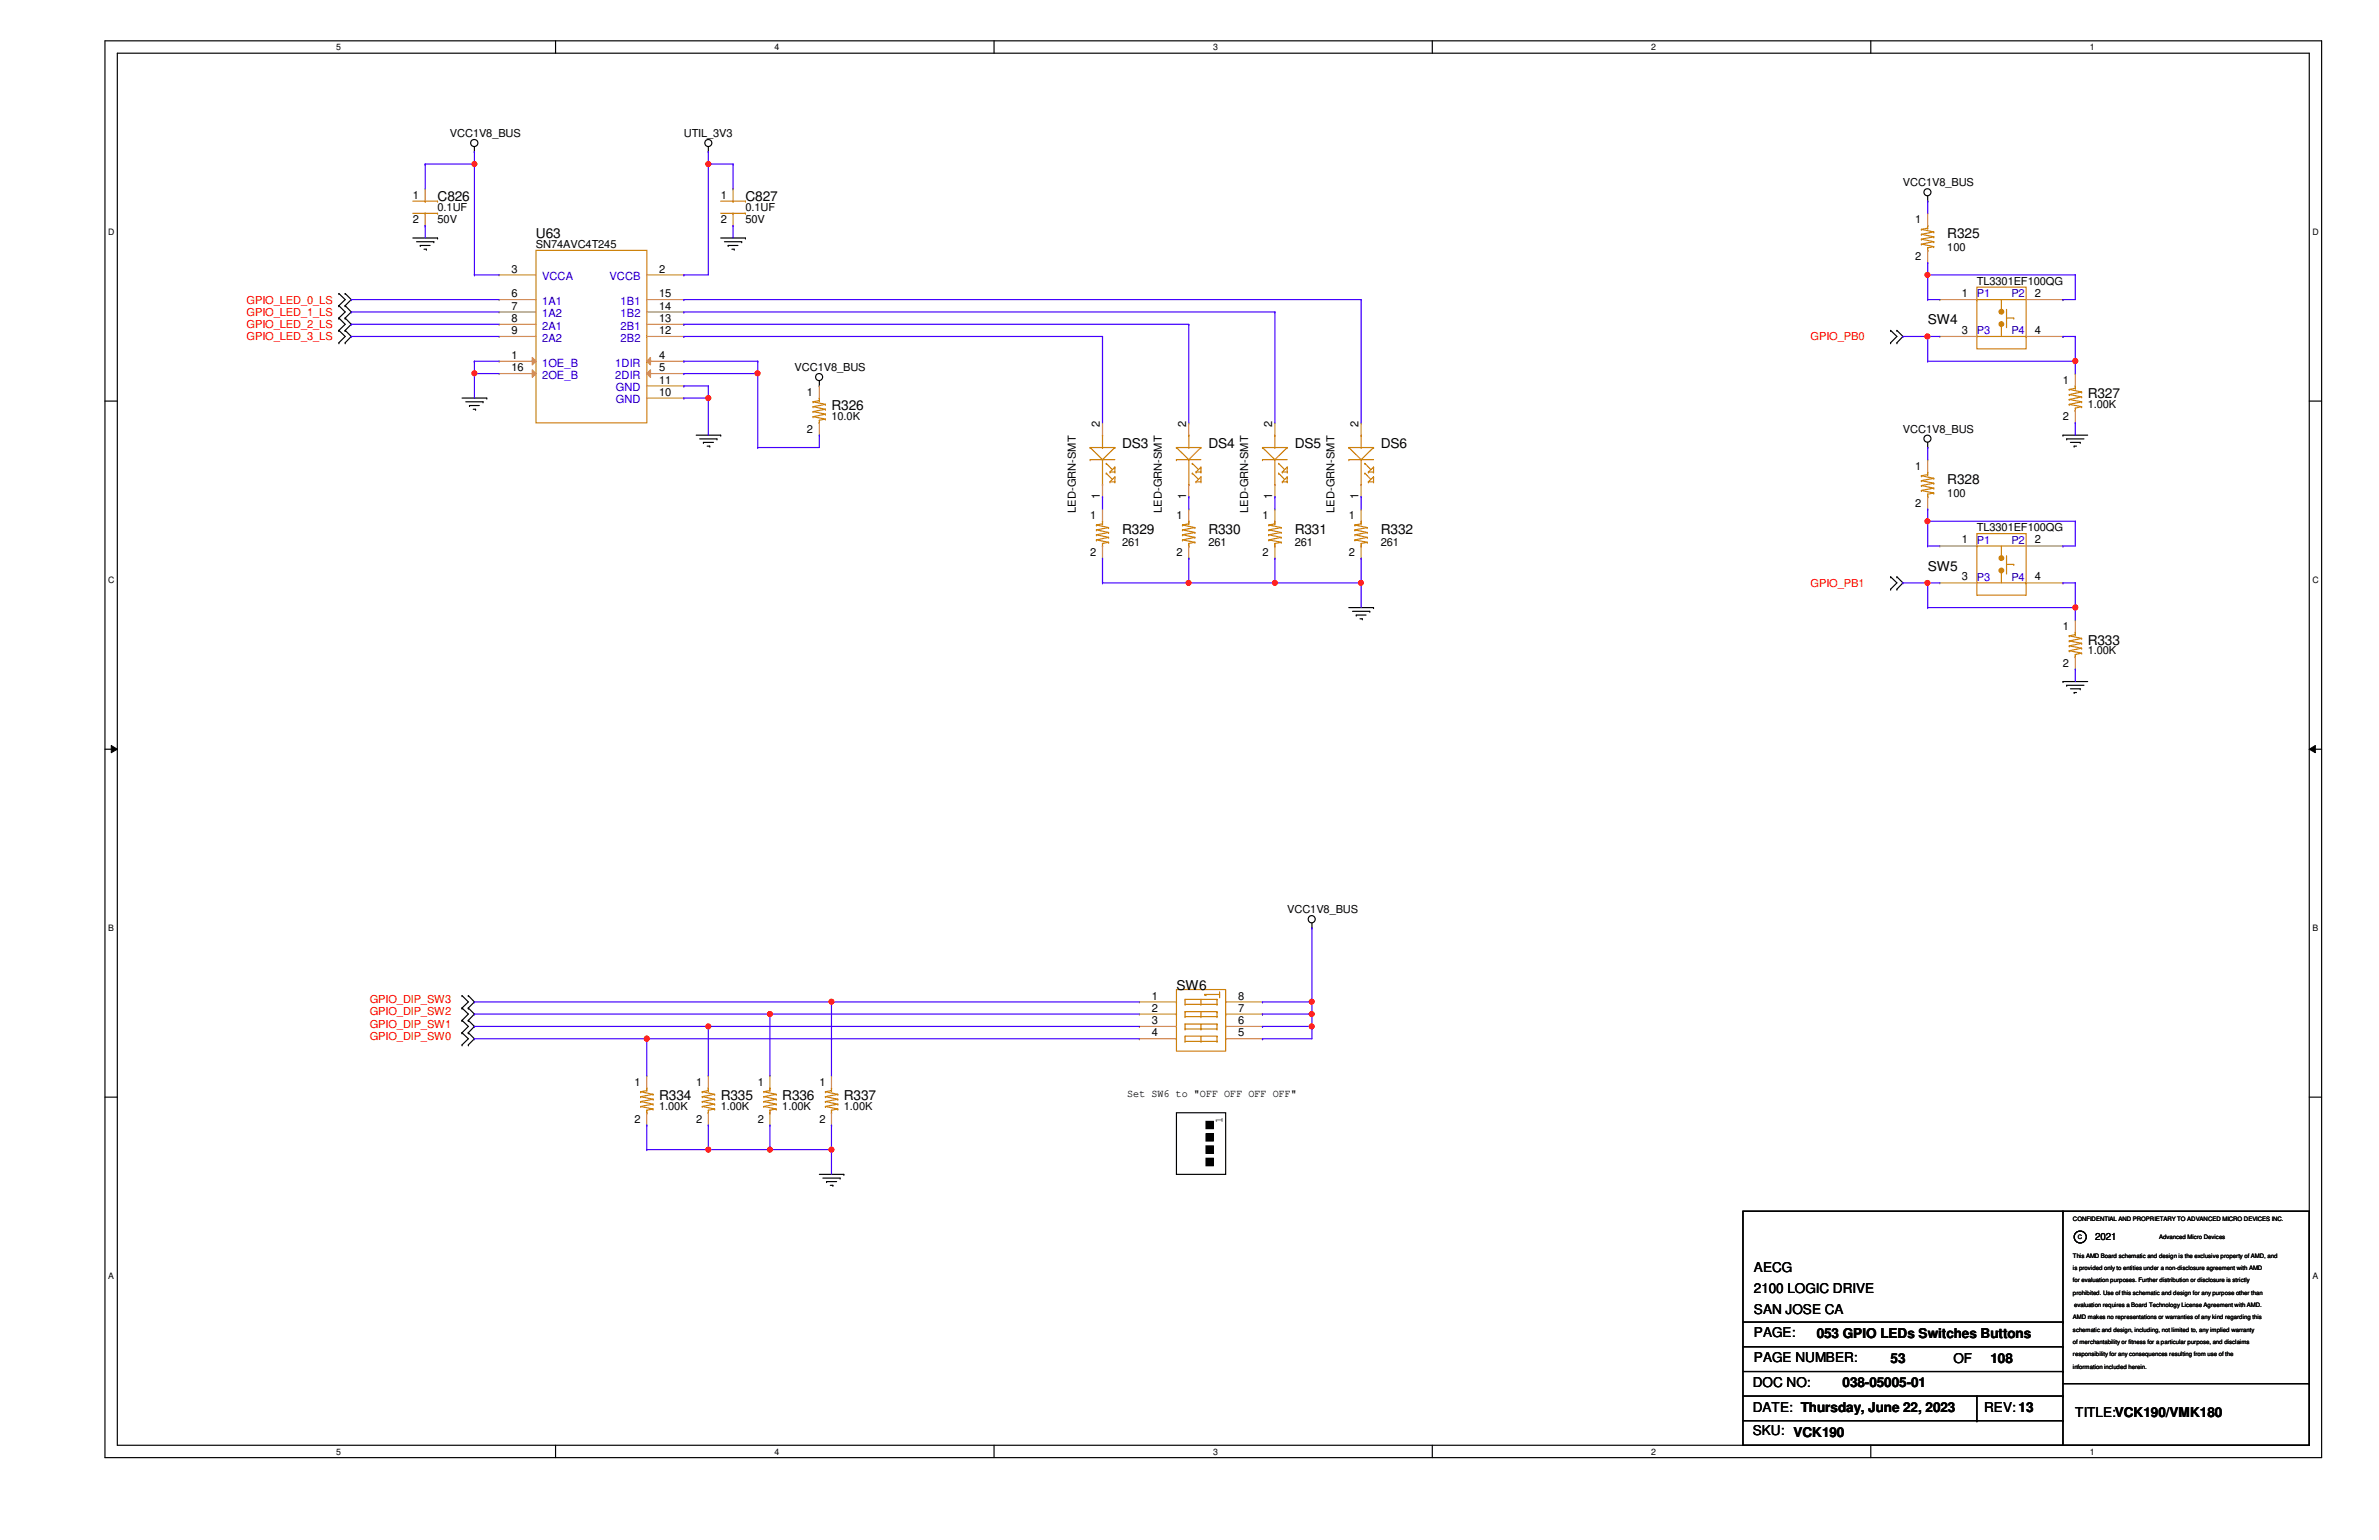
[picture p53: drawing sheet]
<svg xmlns="http://www.w3.org/2000/svg" width="432mm" height="279mm" viewBox="0 0 432 279" stroke-linecap="round" stroke-linejoin="round" font-family="sans-serif">
<defs><g id="words">
<g font-size="2.5">
<text x="79.4" y="36.5">C826</text>
<text x="135.3" y="36.5">C827</text>
<text x="97.3" y="43.2">U63</text>
<text x="353.4" y="43.2">R325</text>
<text x="349.9" y="58.8">SW4</text>
<text x="150.9" y="74.5">R326</text>
<text x="378.9" y="72.3">R327</text>
<text x="203.7" y="81.2">DS3</text>
<text x="219.3" y="81.2">DS4</text>
<text x="235" y="81.2">DS5</text>
<text x="250.6" y="81.2">DS6</text>
<text x="353.4" y="87.9">R328</text>
<text x="203.7" y="96.8">R329</text>
<text x="219.3" y="96.8">R330</text>
<text x="235" y="96.8">R331</text>
<text x="250.6" y="96.8">R332</text>
<text x="349.9" y="103.5">SW5</text>
<text x="378.9" y="117">R333</text>
<text x="213.5" y="179.5">SW6</text>
<text x="119.6" y="199.6">R334</text>
<text x="130.8" y="199.6">R335</text>
<text x="142" y="199.6">R336</text>
<text x="153.2" y="199.6">R337</text>
<text x="318.3" y="230.7">AECG</text>
<text x="318.3" y="234.5">2100 LOGIC DRIVE</text>
<text x="318.3" y="238.3">SAN JOSE CA</text>
<text x="318.3" y="242.6">PAGE:</text>
<text x="329.7" y="242.8">053 GPIO LEDs Switches Buttons</text>
<text x="318.1" y="251.7">DOC NO:</text>
<text x="318.3" y="247.1">PAGE NUMBER:</text>
<text x="334.4" y="251.7">038-05005-01</text>
<text x="343.2" y="247.3">53</text>
<text x="354.5" y="247.3">OF</text>
<text x="361.3" y="247.3">108</text>
<text x="318.1" y="256.2">DATE: Thursday, June 22, 2023</text>
<text x="360.1" y="256.2">REV: 13</text>
<text x="376.7" y="257.1">TITLE:VCK190/VMK180</text>
<text x="318.1" y="260.4">SKU: VCK190</text>
</g>
<g font-size="2">
<text x="81.7" y="24.9">VCC1V8_BUS</text>
<text x="124.1" y="24.9">UTIL_3V3</text>
<text x="345.4" y="33.8">VCC1V8_BUS</text>
<text x="74.9" y="36.1">1</text>
<text x="74.9" y="40.5">2</text>
<text x="79.4" y="38.3">0.1UF</text>
<text x="79.4" y="40.5">50V</text>
<text x="130.8" y="36.1">1</text>
<text x="130.8" y="40.5">2</text>
<text x="135.3" y="38.3">0.1UF</text>
<text x="135.3" y="40.5">50V</text>
<text x="347.6" y="40.5">1</text>
<text x="97.3" y="45">SN74AVC4T245</text>
<text x="347.6" y="47.2">2</text>
<text x="353.4" y="45.5">100</text>
<text x="92.8" y="53.9">6</text>
<text x="92.8" y="49.5">3</text>
<text x="119.6" y="53.9">15</text>
<text x="119.6" y="49.5">2</text>
<text x="356.1" y="53.8">1</text>
<text x="358.8" y="51.7">TL3301EF100QG</text>
<text x="369.3" y="53.8">2</text>
<text x="92.8" y="56.2">7</text>
<text x="92.8" y="58.4">8</text>
<text x="119.6" y="56.2">14</text>
<text x="119.6" y="58.4">13</text>
<text x="92.8" y="60.7">9</text>
<text x="92.8" y="65.1">1</text>
<text x="119.6" y="60.7">12</text>
<text x="119.6" y="65.1">4</text>
<text x="356.1" y="60.5">3</text>
<text x="369.3" y="60.5">4</text>
<text x="92.8" y="67.4">16</text>
<text x="119.6" y="67.4">5</text>
<text x="119.6" y="69.6">11</text>
<text x="119.6" y="71.8">10</text>
<text x="144.2" y="67.4">VCC1V8_BUS</text>
<text x="146.5" y="71.8">1</text>
<text x="374.4" y="69.6">1</text>
<text x="150.9" y="76.3">10.0K</text>
<text x="199.6" y="77.4" transform="rotate(-90 199.6 77.4)">2</text>
<text x="215.3" y="77.4" transform="rotate(-90 215.3 77.4)">2</text>
<text x="230.9" y="77.4" transform="rotate(-90 230.9 77.4)">2</text>
<text x="246.5" y="77.4" transform="rotate(-90 246.5 77.4)">2</text>
<text x="374.4" y="76.3">2</text>
<text x="378.9" y="74">1.00K</text>
<text x="146.5" y="78.5">2</text>
<text x="345.4" y="78.5">VCC1V8_BUS</text>
<text x="347.6" y="85.2">1</text>
<text x="195.3" y="93" transform="rotate(-90 195.3 93)">LED-GRN-SMT</text>
<text x="197.9" y="94.2">1</text>
<text x="199.6" y="90.6" transform="rotate(-90 199.6 90.6)">1</text>
<text x="210.9" y="93" transform="rotate(-90 210.9 93)">LED-GRN-SMT</text>
<text x="213.5" y="94.2">1</text>
<text x="215.3" y="90.6" transform="rotate(-90 215.3 90.6)">1</text>
<text x="226.6" y="93" transform="rotate(-90 226.6 93)">LED-GRN-SMT</text>
<text x="229.2" y="94.2">1</text>
<text x="230.9" y="90.6" transform="rotate(-90 230.9 90.6)">1</text>
<text x="242.2" y="93" transform="rotate(-90 242.2 93)">LED-GRN-SMT</text>
<text x="244.8" y="94.2">1</text>
<text x="246.5" y="90.6" transform="rotate(-90 246.5 90.6)">1</text>
<text x="347.6" y="91.9">2</text>
<text x="353.4" y="90.2">100</text>
<text x="197.9" y="100.9">2</text>
<text x="203.7" y="99.1">261</text>
<text x="213.5" y="100.9">2</text>
<text x="219.3" y="99.1">261</text>
<text x="229.2" y="100.9">2</text>
<text x="235" y="99.1">261</text>
<text x="244.8" y="100.9">2</text>
<text x="250.6" y="99.1">261</text>
<text x="356.1" y="98.6">1</text>
<text x="358.8" y="96.4">TL3301EF100QG</text>
<text x="369.3" y="98.6">2</text>
<text x="356.1" y="105.2">3</text>
<text x="369.3" y="105.2">4</text>
<text x="374.4" y="114.3">1</text>
<text x="378.9" y="118.7">1.00K</text>
<text x="374.4" y="121">2</text>
<text x="233.6" y="165.7">VCC1V8_BUS</text>
<text x="209" y="181.4">1</text>
<text x="209" y="183.6">2</text>
<text x="209" y="185.8">3</text>
<text x="224.7" y="185.8">6</text>
<text x="224.7" y="183.6">7</text>
<text x="224.7" y="181.4">8</text>
<text x="209" y="188">4</text>
<text x="224.7" y="188">5</text>
<text x="115.2" y="197">1</text>
<text x="126.4" y="197">1</text>
<text x="137.5" y="197">1</text>
<text x="148.7" y="197">1</text>
<text x="115.2" y="203.7">2</text>
<text x="119.6" y="201.5">1.00K</text>
<text x="126.4" y="203.7">2</text>
<text x="130.8" y="201.5">1.00K</text>
<text x="137.5" y="203.7">2</text>
<text x="142" y="201.5">1.00K</text>
<text x="148.7" y="203.7">2</text>
<text x="153.2" y="201.5">1.00K</text>
<text x="204.6" y="199">Set SW6 to &quot;OFF OFF OFF OFF&quot;</text>
<text x="221.9" y="203.7" transform="rotate(-90 221.9 203.7)">1</text>
</g>
<g font-size="2" fill="#00c">
<text x="98.4" y="50.8">VCCA</text>
<text x="110.6" y="50.8">VCCB</text>
<text x="358.8" y="53.9">P1</text>
<text x="365.1" y="53.9">P2</text>
<text x="98.4" y="55.3">1A1</text>
<text x="98.4" y="57.6">1A2</text>
<text x="98.4" y="59.8">2A1</text>
<text x="112.6" y="55.3">1B1</text>
<text x="112.6" y="57.6">1B2</text>
<text x="112.6" y="59.8">2B1</text>
<text x="98.4" y="62">2A2</text>
<text x="112.6" y="62">2B2</text>
<text x="358.8" y="60.7">P3</text>
<text x="365.1" y="60.7">P4</text>
<text x="98.4" y="66.5">1OE_B</text>
<text x="98.4" y="68.7">2OE_B</text>
<text x="111.7" y="66.5">1DIR</text>
<text x="111.7" y="68.7">2DIR</text>
<text x="111.8" y="71">GND</text>
<text x="111.8" y="73.2">GND</text>
<text x="358.8" y="98.6">P1</text>
<text x="365.1" y="98.6">P2</text>
<text x="358.8" y="105.4">P3</text>
<text x="365.1" y="105.4">P4</text>
</g>
<g font-size="2" fill="#f00">
<text x="44.7" y="55.1">GPIO_LED_0_LS</text>
<text x="44.7" y="57.3">GPIO_LED_1_LS</text>
<text x="44.7" y="59.5">GPIO_LED_2_LS</text>
<text x="44.7" y="61.8">GPIO_LED_3_LS</text>
<text x="328.6" y="61.8">GPIO_PB0</text>
<text x="328.6" y="106.5">GPIO_PB1</text>
<text x="67.1" y="182">GPIO_DIP_SW3</text>
<text x="67.1" y="184.2">GPIO_DIP_SW2</text>
<text x="67.1" y="186.5">GPIO_DIP_SW1</text>
<text x="67.1" y="188.7">GPIO_DIP_SW0</text>
</g>
<text font-size="1.8" x="380.3" y="225">2021</text>
<g font-size="1.6">
<text x="61" y="9.1">5</text>
<text x="140.6" y="9.1">4</text>
<text x="220.2" y="9.1">3</text>
<text x="299.7" y="9.1">2</text>
<text x="379.3" y="9.1">1</text>
<text x="19.6" y="42.6">D</text>
<text x="419.7" y="42.6">D</text>
<text x="19.6" y="105.7">C</text>
<text x="419.7" y="105.7">C</text>
<text x="19.6" y="168.9">B</text>
<text x="419.7" y="168.9">B</text>
<text x="19.6" y="232">A</text>
<text x="419.7" y="232">A</text>
<text x="61" y="263.9">5</text>
<text x="140.6" y="263.9">4</text>
<text x="220.2" y="263.9">3</text>
<text x="299.7" y="263.9">2</text>
<text x="379.3" y="263.9">1</text>
</g>
<g font-size="1.1">
<text x="376.3" y="221.5">CONFIDENTIAL AND PROPRIETARY TO ADVANCED MICRO DEVICES INC.</text>
<text x="377.1" y="224.8">C</text>
<text x="391.9" y="224.8">Advanced Micro Devices</text>
<text x="376.3" y="232.7">for evaluation purposes. Further distribution or disclosure is strictly</text>
<text x="376.3" y="230.4">is provided only to entities under a non-disclosure agreement with AMD</text>
<text x="376.3" y="228.2">This AMD Board schematic and design is the exclusive property of AMD, and</text>
<text x="376.3" y="234.9">prohibited. Use of this schematic and design for any purpose other than</text>
<text x="376.3" y="239.4">AMD makes no representations or warranties of any kind regarding this</text>
<text x="376.5" y="237.2">evaluation requires a Board Technology License Agreement with AMD.</text>
<text x="376.3" y="241.6">schematic and design, including, not limited to, any implied warranty</text>
<text x="376.3" y="243.8">of merchantability or fitness for a particular purpose, and disclaims</text>
<text x="376.3" y="246.1">responsibility for any consequences resulting from use of the</text>
<text x="376.3" y="248.3">information included herein.</text>
</g>
</g></defs>
<path d="M19.1 7.4h402.3v257.1h-402.3zM21.3 9.7h397.8v252.5h-397.8z" fill="none" stroke="#000" stroke-width=".21"/>
<g fill="#fff">
<path d="M61 7.7h.9v1.7h-.9z"/>
<path d="M61 262.5h.9v1.7h-.9z"/>
</g>
<path d="M100.8 7.4v2.3M100.8 262.2v2.3" fill="none" stroke="#000" stroke-width=".21"/>
<g fill="#fff">
<path d="M140.6 7.7h.9v1.7h-.9z"/>
<path d="M140.6 262.5h.9v1.7h-.9z"/>
</g>
<path d="M180.4 7.4v2.3M180.4 262.2v2.3" fill="none" stroke="#000" stroke-width=".21"/>
<g fill="#fff">
<path d="M220.2 7.7h.9v1.7h-.9z"/>
<path d="M220.2 262.5h.9v1.7h-.9z"/>
</g>
<path d="M260 7.4v2.3M260 262.2v2.3" fill="none" stroke="#000" stroke-width=".21"/>
<g fill="#fff">
<path d="M299.7 7.7h.9v1.7h-.9z"/>
<path d="M299.7 262.5h.9v1.7h-.9z"/>
</g>
<path d="M339.6 7.4v2.3M339.6 262.2v2.3" fill="none" stroke="#000" stroke-width=".21"/>
<g fill="#fff">
<path d="M379.3 7.7h.9v1.7h-.9z"/>
<path d="M379.3 262.5h.9v1.7h-.9z"/>
<path d="M19.6 41.2h1.2v1.8h-1.2z"/>
<path d="M419.7 41.2h1.2v1.8h-1.2z"/>
<path d="M19.6 104.3h1.2v1.8h-1.2z"/>
<path d="M419.7 104.3h1.2v1.8h-1.2z"/>
</g>
<path d="M19.1 72.8h2.2M419.1 72.8h2.3" fill="none" stroke="#000" stroke-width=".21"/>
<g fill="#fff">
<path d="M19.6 167.5h1.1v1.7h-1.1z"/>
<path d="M419.7 167.5h1.1v1.7h-1.1z"/>
</g>
<path d="M19.1 135.9h2.2M419.1 135.9h2.3" fill="none" stroke="#000" stroke-width=".21"/>
<path d="M20.2 135.3l1.1 .6-1.1 .7zM419.1 135.9l1.1-.6v1.3z" fill="#000"/>
<path d="M20.2 135.3l1.1 .6-1.1 .7zM419.1 135.9l1.1-.6v1.3z" fill="none" stroke="#000" stroke-width=".18"/>
<g fill="#fff">
<path d="M19.6 230.6h1.1v1.8h-1.1z"/>
<path d="M419.7 230.6h1.1v1.8h-1.1z"/>
</g>
<g fill="none" stroke="#000" stroke-width=".21">
<path d="M86.1 27.5h.1M86.1 26.6v.9M128.6 27.5h.1M128.6 26.6v.9M349.9 36.5h.1M349.9 35.6v.9M61.5 55.5h.1M61.5 53.3h.1M61.5 57.7h.1M61.5 59.9h.1M61.5 53.3l1.2 1.1-1.2 1.1M61.5 55.5l1.2 1.1-1.2 1.1"/>
<path d="M61.5 57.7l1.2 1.1-1.2 1.1M61.5 59.9l1.2 1.1-1.2 1.2M62.7 53.3h.1M62.7 55.5h.1M62.7 57.7h.1M62.7 59.9h.1M62.7 53.3l1.1 1.1-1.1 1.1M62.7 55.5l1.1 1.1-1.1 1.1M62.7 57.7l1.1 1.1-1.1 1.1M62.7 59.9l1.1 1.1-1.1 1.2M74.9 43.2h4.5M75.6 43.9h3.1"/>
<path d="M76.3 44.5h.1M76.3 44.5h1.8M77 45.2h.4M77.4 45.2h.1M78.7 43.9h.1M79.4 43.2h.1M130.8 43.2h4.5M131.5 43.9h3.1M132.2 44.5h.1M132.2 44.5h1.7M132.8 45.2h.5M133.3 45.2h.1"/>
<path d="M134.6 43.9h.1M135.3 43.2h.1M343.2 59.9h.1M343.2 59.9l1.1 1.1-1.1 1.2M344.3 59.9h.1M344.3 59.9l1.1 1.1-1.1 1.2M61.5 62.2h.1M62.7 62.2h.1M83.9 72.2h4.4M84.5 72.9h3.2M85.2 73.6h.1M85.2 73.6h1.8"/>
<path d="M85.9 74.3h.4M86.3 74.3h.1M87.7 72.9h.1M88.3 72.2h.1M126.4 79h4.4M127 79.6h3.1M130.1 79.6h.1M130.8 79h.1M148.7 70h.1M148.7 69.1v.9M343.2 62.2h.1M344.3 62.2h.1"/>
<path d="M374.4 79h.1M374.4 79h4.5M375.1 79.6h.1M375.1 79.6h3.1M127.7 80.3h.1M127.7 80.3h1.8M128.4 80.9h.4M128.8 80.9h.1M349.9 81.2h.1M349.9 80.3v.9M375.8 80.3h1.8M376.5 80.9h.1"/>
<path d="M376.5 80.9h.4M377.6 80.3h.1M244.8 110.2h4.5M245.5 110.9h3.1M246.2 111.6h.1M246.2 111.6h1.7M246.8 112.3h.5M247.3 112.3h.1M248.6 110.9h.1M249.3 110.2h.1M343.2 106.9h.1M343.2 104.6h.1"/>
<path d="M343.2 104.6l1.1 1.1-1.1 1.2M344.3 104.6h.1M344.3 106.9h.1M344.3 104.6l1.1 1.1-1.1 1.2M374.4 123.7h.1M374.4 123.7h4.5M375.1 124.3h.1M375.1 124.3h3.1M375.8 125h1.8M376.5 125.6h.1M376.5 125.6h.4M377.6 125h.1"/>
<path d="M238.1 168.4h.1M238.1 167.5v.9M19.1 199.1h2.2M83.9 185.1h.1M83.9 187.4h.1M83.9 189.6h.1M83.9 180.6h.1M83.9 182.9h.1M83.9 185.1l1.1 1.1-1.1 1.2M83.9 187.4l1.1 1.1-1.1 1.1M83.9 180.6l1.1 1.2-1.1 1.1M83.9 182.9l1.1 1.1-1.1 1.1"/>
<path d="M85 187.4h.1M85 185.1h.1M85 189.6h.1M85 182.9h.1M85 180.6h.1M85 185.1l1.1 1.1-1.1 1.2M85 187.4l1.1 1.1-1.1 1.1M85 180.6l1.1 1.2-1.1 1.1M85 182.9l1.1 1.1-1.1 1.1M419.1 199.1h2.3M148.7 213.1h4.5M149.4 213.7h3.1"/>
<path d="M150 214.4h.1M150 214.4h1.8M150.7 215.1h.5M151.2 215.1h.1M152.5 213.7h.1M153.2 213.1h.1M213.5 201.9h9v11.2h-9zM218.9 207.9h1.3v1.4h-1.3zM218.9 203.5h1.3v1.3h-1.3zM218.9 205.7h1.3v1.3h-1.3zM218.9 210.1h1.3v1.4h-1.3zM316.4 219.8h102.7v42.4h-102.7z"/>
<path d="M374.4 219.8h.1M374.4 219.8v42.4M316.4 239.9h58M374.4 239.9h.1M316.4 244.3h58M316.4 248.8h58M316.4 253.3h58M316.4 257.8h58M358.8 257.8h.1M358.8 253.3v4.5M374.4 244.3h.1M374.4 248.8h.1"/>
<path d="M374.4 253.3h.1M374.4 257.8h.1M374.4 251h44.7M419.1 251h.1"/>
<circle cx="86.1" cy="26" r=".66"/>
<circle cx="128.6" cy="25.9" r=".64"/>
<circle cx="349.8" cy="34.9" r=".64"/>
<circle cx="148.7" cy="68.4" r=".64"/>
<circle cx="349.8" cy="79.6" r=".64"/>
<circle cx="238.1" cy="166.8" r=".65"/>
<circle cx="377.6" cy="224.4" r="1.09"/>
</g>
<g fill="#000">
<path d="M218.9 207.9h1.3v1.4h-1.3z" fill-rule="evenodd"/>
<path d="M218.9 203.5h1.3v1.3h-1.3z" fill-rule="evenodd"/>
<path d="M218.9 205.7h1.3v1.3h-1.3z" fill-rule="evenodd"/>
<path d="M218.9 210.1h1.3v1.4h-1.3z" fill-rule="evenodd"/>
</g>
<g fill="none" stroke="#cc8006" stroke-width=".21">
<path d="M97.3 45.4h20.1v31.3h-20.1zM231.4 79h.1M231.4 79v2.2M229.2 83.4h.1M229.2 81.2h.1M229.2 83.4h4.4M229.2 81.2h4.4M229.2 81.2l2.2 2.2M231.4 87.9h.1M231.4 81.2h.1M231.4 83.4h.1M231.4 83.4v4.5"/>
<path d="M232.1 85.9h.1M232.1 84.1h.1M232.1 85.9l1.1 1.1M232.1 84.1l1.1 1.1M232.7 87.4h.1M232.7 85.6h.1M232.7 87.4h.9M232.7 85.6h.9M233.6 86.5h.1M233.6 87.4h.1M233.6 85.6h.1M233.6 84.8h.1"/>
<path d="M233.6 81.2h.1M233.6 84.8v.8M233.6 86.5v.9M233.6 86.5l-.9 .9M233.6 84.8l-.9 .8M233.6 81.2l-2.2 2.2M149.8 199.9h.1M149.8 199h.1M149.8 198.1h.1M149.8 198.1l2.3 .4M149.8 199.9l2.3 .4M149.8 199l2.3 .4"/>
<path d="M150.9 197.4h.1M150.9 197.9h.1M150.9 197.4v.5M150.9 197.9l-1.1 .2M152.1 198.5h.1M152.1 199.4h.1M152.1 199.4l-2.3 .5M152.1 198.5l-2.3 .5M149.8 200.7h.1M149.8 200.7l2.3 .5M150.9 201.9h.1M150.9 201.4h.1"/>
<path d="M150.9 201.4v.5M152.1 201.2h.1M152.1 200.3h.1M152.1 201.2l-1.2 .2M152.1 200.3l-2.3 .4"/>
</g>
<g fill="none" stroke="#a84" stroke-width=".21">
<path d="M90.6 54.4h.1M90.6 56.6h.1M90.6 58.8h.1M90.6 54.4h6.7M90.6 56.6h6.7M90.6 58.8h6.7M117.4 54.4h6.7M117.4 56.6h6.7M117.4 58.8h6.7M124.1 54.4h.1M124.1 56.6h.1M124.1 58.8h.1"/>
<path d="M90.6 61h.1M90.6 61h6.7M117.4 61h6.7M124.1 61h.1M231.4 76.7h.1M231.4 76.7v2.3M231.4 90.1h.1M231.4 87.9v2.2M150.9 195.2h.1M150.9 195.2v2.2M150.9 204.1h.1M150.9 201.9v2.2"/>
</g>
<path d="M96.6 64.9l.7 .6-.7 .7z" fill="#a84"/>
<path d="M90.6 65.5h.1M90.6 65.5h6.7M96.6 64.9l.7 .6-.7 .7z" fill="none" stroke="#a84" stroke-width=".21"/>
<path d="M96.6 67.1l.7 .7-.7 .7z" fill="#a84"/>
<path d="M90.6 67.8h.1M90.6 67.8h6.7M96.6 67.1l.7 .7-.7 .7z" fill="none" stroke="#a84" stroke-width=".21"/>
<path d="M117.4 65.5l.7-.6v1.3z" fill="#a84"/>
<path d="M117.4 65.5l.7-.6v1.3zM117.4 65.5h6.7M124.1 65.5h.1" fill="none" stroke="#a84" stroke-width=".21"/>
<path d="M117.4 67.8l.7-.7v1.4z" fill="#a84"/>
<g fill="none" stroke="#a84" stroke-width=".21">
<path d="M90.6 49.9h.1M90.6 49.9h6.7M117.4 49.9h6.7M124.1 49.9h.1M117.4 67.8l.7-.7v1.4zM117.4 67.8h6.7M117.4 70h6.7M117.4 72.2h6.7M124.1 67.8h.1M124.1 70h.1M124.1 72.2h.1M200.1 76.7h.1"/>
<path d="M200.1 76.7v2.3M200.1 90.1h.1M200.1 87.9v2.2"/>
</g>
<g fill="none" stroke="#cc8006" stroke-width=".21">
<path d="M200.1 79h.1M200.1 79v2.2M197.9 83.4h.1M197.9 81.2h.1M197.9 83.4h4.5M197.9 81.2h4.5M197.9 81.2l2.2 2.2M200.1 87.9h.1M200.1 81.2h.1M200.1 83.4h.1M200.1 83.4v4.5M200.8 85.9h.1"/>
<path d="M200.8 84.1h.1M200.8 85.9l1.1 1.1M200.8 84.1l1.1 1.1M201.5 87.4h.1M201.5 85.6h.1M201.5 87.4h.9M201.5 85.6h.9M202.4 86.5h.1M202.4 87.4h.1M202.4 85.6h.1M202.4 84.8h.1M202.4 81.2h.1"/>
<path d="M202.4 84.8v.8M202.4 86.5v.9M202.4 86.5l-.9 .9M202.4 84.8l-.9 .8M202.4 81.2l-2.3 2.2M358.8 99.1h.1M358.8 99.1h8.9M363.3 99.1v2.2M358.8 105.7h8.9M363.3 103.5h.1M363.3 101.3h.1M363.3 103.5v2.2"/>
<path d="M367.7 105.7h.1"/>
</g>
<circle cx="363.3" cy="101.3" r=".43" fill="#cc8006"/>
<circle cx="363.3" cy="101.3" r=".43" fill="none" stroke="#cc8006" stroke-width=".21"/>
<circle cx="363.3" cy="103.5" r=".43" fill="#cc8006"/>
<g fill="none" stroke="#cc8006" stroke-width=".21">
<path d="M358.8 54.4h.1M358.8 54.4h8.9M363.3 58.8h.1M363.3 56.6h.1M363.3 54.4v2.2M363.3 58.8v2.2M358.8 61h8.9M367.7 61h.1M375.6 73.4h.1M375.6 72.5h.1M375.6 71.6h.1M375.6 70.7h.1"/>
<path d="M375.6 70.7l2.2 .4M375.6 73.4l2.2 .4M375.6 72.5l2.2 .4M375.6 71.6l2.2 .4M376.7 70h.1M376.7 74.5h.1M376.7 74h.1M376.7 70.4h.1M376.7 70v.4M376.7 74v.5M376.7 70.4l-1.1 .3M377.8 71.1h.1"/>
<path d="M377.8 73.8h.1M377.8 72.9h.1M377.8 72h.1M377.8 73.8l-1.1 .2M377.8 72.9l-2.2 .5M377.8 72l-2.2 .5M377.8 71.1l-2.2 .5M348.7 89h.1M348.7 88.1h.1M348.7 87.2h.1M348.7 86.3h.1M348.7 86.3l2.3 .5"/>
<path d="M348.7 89l2.3 .4M348.7 88.1l2.3 .5M348.7 87.2l2.3 .5M349.9 85.6h.1M349.9 90.1h.1M349.9 89.7h.1M349.9 86.1h.1M349.9 85.6v.5M349.9 89.7v.4M349.9 86.1l-1.2 .2M351 86.8h.1M351 89.4h.1"/>
<path d="M351 88.6h.1M351 87.7h.1M351 89.4l-1.1 .3M351 88.6l-2.3 .4M351 87.7l-2.3 .4M351 86.8l-2.3 .4M358.8 96.8h8.9v11.2h-8.9zM364.2 104h.1M364.2 100.8v3.2M364.2 102.4h1.3M365.5 102.4h.1M138.6 199.9h.1"/>
<path d="M138.6 199h.1M138.6 198.1h.1M138.6 198.1l2.3 .4M138.6 199.9l2.3 .4M138.6 199l2.3 .4M139.7 197.4h.1M139.7 197.9h.1M139.7 197.4v.5M139.7 197.9l-1.1 .2M140.9 198.5h.1M140.9 199.4h.1M140.9 199.4l-2.3 .5"/>
<path d="M140.9 198.5l-2.3 .5M138.6 200.7h.1M138.6 200.7l2.3 .5M139.7 201.9h.1M139.7 201.4h.1M139.7 201.4v.5M140.9 201.2h.1M140.9 200.3h.1M140.9 201.2l-1.2 .2M140.9 200.3l-2.3 .4"/>
<circle cx="363.3" cy="103.5" r=".43"/>
</g>
<g fill="none" stroke="#a84" stroke-width=".21">
<path d="M376.7 67.8h.1M376.7 76.7h.1M376.7 67.8v2.2M376.7 74.5v2.2M349.9 83.4h.1M349.9 92.4h.1M349.9 83.4v2.2M349.9 90.1v2.3M352.1 99.1h.1M352.1 99.1h6.7M367.7 99.1h6.7M374.4 99.1h.1"/>
<path d="M352.1 105.7h.1M352.1 105.7h6.7M367.7 105.7h6.7M374.4 105.7h.1M139.7 195.2h.1M139.7 195.2v2.2M139.7 204.1h.1M139.7 201.9v2.2"/>
</g>
<circle cx="363.3" cy="56.6" r=".43" fill="#cc8006"/>
<circle cx="363.3" cy="56.6" r=".43" fill="none" stroke="#cc8006" stroke-width=".21"/>
<circle cx="363.3" cy="58.8" r=".43" fill="#cc8006"/>
<g fill="none" stroke="#cc8006" stroke-width=".21">
<path d="M74.9 38.7h4.5M74.9 36.5h4.5M77.2 38.7h.1M77.2 36.5h.1M79.4 38.7h.1M79.4 36.5h.1M130.8 38.7h4.5M130.8 36.5h4.5M133.1 38.7h.1M133.1 36.5h.1M135.3 38.7h.1M135.3 36.5h.1"/>
<path d="M348.7 44.3h.1M348.7 43.4h.1M348.7 42.5h.1M348.7 41.6h.1M348.7 41.6l2.3 .5M348.7 44.3l2.3 .4M348.7 43.4l2.3 .5M348.7 42.5l2.3 .5M349.9 40.9h.1M349.9 45.4h.1M349.9 45h.1M349.9 41.4h.1"/>
<path d="M349.9 40.9v.5M349.9 45v.4M349.9 41.4l-1.2 .2M351 42.1h.1M351 44.7h.1M351 43.9h.1M351 43h.1M351 44.7l-1.1 .3M351 43.9l-2.3 .4M351 43l-2.3 .4M351 42.1l-2.3 .4M358.8 52.1h8.9v11.2h-8.9z"/>
<path d="M364.2 59.3h.1M364.2 56.1v3.2M364.2 57.7h1.3M365.5 57.7h.1M147.6 75.6h.1M147.6 74.7h.1M147.6 73.8h.1M147.6 72.9h.1M147.6 72.9l2.2 .5M147.6 75.6l2.2 .4M147.6 74.7l2.2 .4M147.6 73.8l2.2 .5"/>
<path d="M148.7 72.2h.1M148.7 76.7h.1M148.7 76.2h.1M148.7 72.7h.1M148.7 72.2v.5M148.7 76.2v.5M148.7 72.7l-1.1 .2M149.8 73.4h.1M149.8 76h.1M149.8 75.1h.1M149.8 74.3h.1M149.8 76l-1.1 .2"/>
<path d="M149.8 75.1l-2.2 .5M149.8 74.3l-2.2 .4M149.8 73.4l-2.2 .4M215.8 79h.1M215.8 79v2.2M247.1 79h.1M247.1 79v2.2M199 98h.1M199 97h.1M199 96.1h.1M199 95.2h.1M199 95.2l2.2 .5"/>
<path d="M199 98l2.2 .4M199 97l2.2 .5M199 96.1l2.2 .5M200.1 94.6h.1M200.1 99.1h.1M200.1 98.6h.1M200.1 95h.1M200.1 94.6v.4M200.1 98.6v.5M200.1 95l-1.1 .2M201.2 95.7h.1M201.2 98.4h.1"/>
<path d="M201.2 97.5h.1M201.2 96.6h.1M201.2 98.4l-1.1 .2M201.2 97.5l-2.2 .5M201.2 96.6l-2.2 .4M201.2 95.7l-2.2 .4M213.5 83.4h.1M213.5 81.2h.1M213.5 83.4h4.5M213.5 81.2h4.5M213.5 81.2l2.3 2.2M214.6 98h.1"/>
<path d="M214.6 97h.1M214.6 96.1h.1M214.6 95.2h.1M214.6 95.2l2.3 .5M214.6 98l2.3 .4M214.6 97l2.3 .5M214.6 96.1l2.3 .5M215.8 87.9h.1M215.8 81.2h.1M215.8 83.4h.1M215.8 94.6h.1M215.8 99.1h.1"/>
<path d="M215.8 98.6h.1M215.8 95h.1M215.8 83.4v4.5M215.8 94.6v.4M215.8 98.6v.5M215.8 95l-1.2 .2M216.4 85.9h.1M216.4 84.1h.1M216.4 85.9l1.2 1.1M216.4 84.1l1.2 1.1M216.9 95.7h.1M216.9 98.4h.1"/>
<path d="M216.9 97.5h.1M216.9 96.6h.1M216.9 98.4l-1.1 .2M216.9 97.5l-2.3 .5M216.9 96.6l-2.3 .4M216.9 95.7l-2.3 .4M217.1 87.4h.1M217.1 85.6h.1M217.1 87.4h.9M217.1 85.6h.9M218 86.5h.1M218 87.4h.1"/>
<path d="M218 85.6h.1M218 84.8h.1M218 81.2h.1M218 84.8v.8M218 86.5v.9M218 86.5l-.9 .9M218 84.8l-.9 .8M218 81.2l-2.2 2.2M230.3 98h.1M230.3 97h.1M230.3 96.1h.1M230.3 95.2h.1"/>
<path d="M230.3 95.2l2.2 .5M230.3 98l2.2 .4M230.3 97l2.2 .5M230.3 96.1l2.2 .5M231.4 94.6h.1M231.4 99.1h.1M231.4 98.6h.1M231.4 95h.1M231.4 94.6v.4M231.4 98.6v.5M231.4 95l-1.1 .2M232.5 95.7h.1"/>
<path d="M232.5 98.4h.1M232.5 97.5h.1M232.5 96.6h.1M232.5 98.4l-1.1 .2M232.5 97.5l-2.2 .5M232.5 96.6l-2.2 .4M232.5 95.7l-2.2 .4M244.8 83.4h.1M244.8 81.2h.1M244.8 83.4h4.5M244.8 81.2h4.5M244.8 81.2l2.3 2.2"/>
<path d="M245.9 98h.1M245.9 97h.1M245.9 96.1h.1M245.9 95.2h.1M245.9 95.2l2.3 .5M245.9 98l2.3 .4M245.9 97l2.3 .5M245.9 96.1l2.3 .5M247.1 87.9h.1M247.1 81.2h.1M247.1 83.4h.1M247.1 94.6h.1"/>
<path d="M247.1 99.1h.1M247.1 98.6h.1M247.1 95h.1M247.1 83.4v4.5M247.1 94.6v.4M247.1 98.6v.5M247.1 95l-1.2 .2M247.7 85.9h.1M247.7 84.1h.1M247.7 85.9l1.1 1.1M247.7 84.1l1.1 1.1M248.2 95.7h.1"/>
<path d="M248.2 98.4h.1M248.2 97.5h.1M248.2 96.6h.1M248.2 98.4l-1.1 .2M248.2 97.5l-2.3 .5M248.2 96.6l-2.3 .4M248.2 95.7l-2.3 .4M248.4 87.4h.1M248.4 85.6h.1M248.4 87.4h.9M248.4 85.6h.9M249.3 86.5h.1"/>
<path d="M249.3 87.4h.1M249.3 85.6h.1M249.3 84.8h.1M249.3 81.2h.1M249.3 84.8v.8M249.3 86.5v.9M249.3 86.5l-.9 .9M249.3 84.8l-.9 .8M249.3 81.2l-2.2 2.2M375.6 118.1h.1M375.6 117.2h.1M375.6 116.3h.1"/>
<path d="M375.6 115.4h.1M375.6 115.4l2.2 .4M375.6 118.1l2.2 .4M375.6 117.2l2.2 .4M375.6 116.3l2.2 .4M376.7 114.7h.1M376.7 119.2h.1M376.7 118.7h.1M376.7 115.1h.1M376.7 114.7v.4M376.7 118.7v.5M376.7 115.1l-1.1 .3"/>
<path d="M377.8 115.8h.1M377.8 118.5h.1M377.8 117.6h.1M377.8 116.7h.1M377.8 118.5l-1.1 .2M377.8 117.6l-2.2 .5M377.8 116.7l-2.2 .5M377.8 115.8l-2.2 .5M213.5 179.5h9v11.2h-9zM221.4 180v.8M116.3 199.9h.1M116.3 199h.1"/>
<path d="M116.3 198.1h.1M116.3 198.1l2.2 .4M116.3 199.9l2.2 .4M116.3 199l2.2 .4M117.4 197.4h.1M117.4 197.9h.1M117.4 197.4v.5M117.4 197.9l-1.1 .2M118.5 198.5h.1M118.5 199.4h.1M118.5 199.4l-2.2 .5M118.5 198.5l-2.2 .5"/>
<path d="M127.5 199.9h.1M127.5 199h.1M127.5 198.1h.1M127.5 198.1l2.2 .4M127.5 199.9l2.2 .4M127.5 199l2.2 .4M128.6 197.4h.1M128.6 197.9h.1M128.6 197.4v.5M128.6 197.9l-1.1 .2M129.7 198.5h.1M129.7 199.4h.1"/>
<path d="M129.7 199.4l-2.2 .5M129.7 198.5l-2.2 .5M213.5 188.5h.1M213.5 186.2h.1M213.5 184h.1M213.5 181.8h.1M215.1 184.4h.1M215.1 185.8h.1M215.1 186.7h.1M215.1 183.6h.1M215.1 181.3h.1M215.1 182.2h.1"/>
<path d="M215.1 188h.1M215.1 188.9h.1M215.1 184.4h5.8M215.1 181.3v.9M215.1 183.6v.8M215.1 185.8v.9M215.1 188v.9M215.1 186.7h5.8M215.1 185.8h5.8M215.1 183.6h5.8M215.1 182.2h5.8M215.1 181.3h5.8"/>
<path d="M215.1 188h5.8M215.1 188.9h5.8M218 186.7h.1M218 184.4h.1M218 182.2h.1M218 188.9h.1M218 181.3v.9M218 183.6v.8M218 185.8v.9M218 188v.9M218.7 180.4h.1M218.7 180.4h2.7"/>
<path d="M218.7 180.4l.2 .2M220.9 186.7h.1M220.9 185.8h.1M220.9 184.4h.1M220.9 183.6h.1M220.9 182.2h.1M220.9 181.3h.1M220.9 188.9h.1M220.9 188h.1M220.9 181.3v.9M220.9 183.6v.8M220.9 185.8v.9"/>
<path d="M220.9 188v.9M221.4 180.8h.1M221.4 180.4h.1M222.5 181.8h.1M222.5 184h.1M222.5 186.2h.1M222.5 188.5h.1M116.3 200.7h.1M116.3 200.7l2.2 .5M117.4 201.9h.1M117.4 201.4h.1M117.4 201.4v.5"/>
<path d="M118.5 201.2h.1M118.5 200.3h.1M118.5 201.2l-1.1 .2M118.5 200.3l-2.2 .4M127.5 200.7h.1M127.5 200.7l2.2 .5M128.6 201.9h.1M128.6 201.4h.1M128.6 201.4v.5M129.7 201.2h.1M129.7 200.3h.1M129.7 201.2l-1.1 .2"/>
<path d="M129.7 200.3l-2.2 .4"/>
<circle cx="363.3" cy="58.8" r=".43"/>
</g>
<g fill="none" stroke="#a84" stroke-width=".21">
<path d="M77.2 34.2h.1M77.2 34.2v2.3M77.2 38.7v2.2M133.1 34.2h.1M133.1 34.2v2.3M133.1 38.7v2.2M349.9 38.7h.1M349.9 38.7v2.2M77.2 40.9h.1M133.1 40.9h.1M349.9 47.7h.1M349.9 45.4v2.3"/>
<path d="M352.1 54.4h.1M352.1 54.4h6.7M367.7 54.4h6.7M374.4 54.4h.1M148.7 70h.1M148.7 79h.1M148.7 70v2.2M148.7 76.7v2.3M215.8 76.7h.1M215.8 76.7v2.3M247.1 76.7h.1M247.1 76.7v2.3"/>
<path d="M352.1 61h.1M352.1 61h6.7M367.7 61h6.7M374.4 61h.1M200.1 92.4h.1M200.1 92.4v2.2M200.1 99.1v2.2M215.8 90.1h.1M215.8 92.4h.1M215.8 87.9v2.2M215.8 92.4v2.2M215.8 99.1v2.2"/>
<path d="M231.4 92.4h.1M231.4 92.4v2.2M231.4 99.1v2.2M247.1 90.1h.1M247.1 92.4h.1M247.1 87.9v2.2M247.1 92.4v2.2M247.1 99.1v2.2M200.1 101.3h.1M215.8 101.3h.1M231.4 101.3h.1M247.1 101.3h.1"/>
<path d="M376.7 112.5h.1M376.7 112.5v2.2M376.7 119.2v2.2M376.7 121.4h.1M117.4 195.2h.1M117.4 195.2v2.2M128.6 195.2h.1M128.6 195.2v2.2M206.8 181.8h.1M206.8 184h.1M206.8 186.2h.1M206.8 188.5h.1"/>
<path d="M206.8 181.8h6.7M206.8 184h6.7M206.8 186.2h6.7M206.8 188.5h6.7M222.5 181.8h6.7M222.5 184h6.7M222.5 186.2h6.7M222.5 188.5h6.7M229.2 188.5h.1M229.2 186.2h.1M229.2 184h.1M229.2 181.8h.1"/>
<path d="M117.4 204.1h.1M117.4 201.9v2.2M128.6 204.1h.1M128.6 201.9v2.2"/>
</g>
<path d="M374.4 54.4h.1M374.4 54.4h2.3M349.9 61h.1M349.9 65.5h.1M349.9 61h2.2M349.9 61v4.5M349.9 65.5h26.8" fill="none" stroke="#4200ff" stroke-width=".21"/>
<circle cx="376.7" cy="65.5" r=".44" fill="#f00"/>
<circle cx="376.7" cy="65.5" r=".44" fill="none" stroke="#f00" stroke-width=".21"/>
<path d="M349.9 54.4h.1M349.9 49.9h.1M349.9 54.4h2.2M349.9 49.9v4.5M349.9 49.9h26.8M374.4 61h.1M374.4 61h2.3M376.7 61h.1M376.7 61v4.5" fill="none" stroke="#4200ff" stroke-width=".21"/>
<circle cx="349.8" cy="49.9" r=".43" fill="#f00"/>
<circle cx="349.8" cy="49.9" r=".43" fill="none" stroke="#f00" stroke-width=".21"/>
<path d="M86.1 27.5h.1M86.1 29.8h.1M86.1 27.5v22.4M86.1 49.9h.1M86.1 49.9h4.5M376.7 49.9h.1M376.7 49.9v4.5" fill="none" stroke="#4200ff" stroke-width=".21"/>
<circle cx="86.1" cy="29.8" r=".43" fill="#f00"/>
<circle cx="86.1" cy="29.8" r=".43" fill="none" stroke="#f00" stroke-width=".21"/>
<path d="M77.2 29.8h.1M77.2 29.8v4.4M77.2 29.8h8.9M77.2 40.9h.1M77.2 40.9v2.3M124.1 70h.1M124.1 72.2h.1M124.1 70h4.5M124.1 72.2h4.5M128.6 70h.1M128.6 72.2h.1M128.6 70v9" fill="none" stroke="#4200ff" stroke-width=".21"/>
<circle cx="128.6" cy="72.2" r=".43" fill="#f00"/>
<circle cx="128.6" cy="72.2" r=".43" fill="none" stroke="#f00" stroke-width=".21"/>
<g fill="none" stroke="#4200ff" stroke-width=".21">
<path d="M128.6 27.5h.1M128.6 29.8h.1M128.6 27.5v22.4h-4.5M128.6 29.8h4.5M133.1 29.8h.1M133.1 29.8v4.4M63.8 54.4h.1M63.8 56.6h.1M63.8 58.8h.1M63.8 54.4h26.8M63.8 56.6h26.8M63.8 58.8h26.8"/>
<path d="M124.1 49.9h.1M133.1 40.9h.1M133.1 40.9v2.3M63.8 61h.1M63.8 61h26.8M86.1 67.8h.1M86.1 67.8h4.5M86.1 67.8v4.4"/>
</g>
<circle cx="128.6" cy="29.8" r=".43" fill="#f00"/>
<circle cx="128.6" cy="29.8" r=".43" fill="none" stroke="#f00" stroke-width=".21"/>
<g fill="none" stroke="#4200ff" stroke-width=".21">
<path d="M200.1 90.1h.1M200.1 90.1v2.3M215.8 90.1h.1M215.8 90.1v2.3M231.4 90.1h.1M231.4 90.1v2.3M200.1 101.3h.1M200.1 105.7h.1M200.1 101.3v4.4M215.8 101.3h.1M215.8 105.7h.1M215.8 101.3v4.4"/>
<path d="M231.4 101.3h.1M231.4 101.3v4.4h-31.3"/>
</g>
<circle cx="231.4" cy="105.7" r=".43" fill="#f00"/>
<circle cx="231.4" cy="105.7" r=".43" fill="none" stroke="#f00" stroke-width=".21"/>
<circle cx="215.7" cy="105.7" r=".43" fill="#f00"/>
<circle cx="215.7" cy="105.7" r=".43" fill="none" stroke="#f00" stroke-width=".21"/>
<path d="M247.1 90.1h.1M247.1 90.1v2.3M231.4 105.7h.1M231.4 105.7h15.7M247.1 101.3h.1M247.1 105.7h.1M247.1 101.3v8.9" fill="none" stroke="#4200ff" stroke-width=".21"/>
<circle cx="247" cy="105.7" r=".43" fill="#f00"/>
<circle cx="247" cy="105.7" r=".43" fill="none" stroke="#f00" stroke-width=".21"/>
<g fill="none" stroke="#4200ff" stroke-width=".21">
<path d="M215.8 58.8h.1M215.8 58.8v17.9M231.4 56.6h.1M231.4 56.6v20.1M247.1 54.4h.1M247.1 54.4v22.3M200.1 61h.1M200.1 61v15.7M128.6 208.6h.1M139.7 204.1h.1M139.7 208.6h.1M139.7 204.1v4.5"/>
<path d="M150.9 204.1h.1M150.9 204.1v4.5h-22.3"/>
</g>
<circle cx="150.9" cy="208.6" r=".43" fill="#f00"/>
<circle cx="150.9" cy="208.6" r=".43" fill="none" stroke="#f00" stroke-width=".21"/>
<circle cx="139.7" cy="208.6" r=".43" fill="#f00"/>
<circle cx="139.7" cy="208.6" r=".43" fill="none" stroke="#f00" stroke-width=".21"/>
<path d="M86.1 188.5h.1M86.1 186.2h.1M86.1 188.5h31.3M86.1 186.2h42.5M150.9 208.6h.1M150.9 208.6v4.5" fill="none" stroke="#4200ff" stroke-width=".21"/>
<circle cx="128.6" cy="186.2" r=".43" fill="#f00"/>
<circle cx="128.6" cy="186.2" r=".43" fill="none" stroke="#f00" stroke-width=".21"/>
<path d="M117.4 204.1h.1M117.4 208.6h.1M117.4 204.1v4.5M128.6 204.1h.1M128.6 204.1v4.5h-11.2" fill="none" stroke="#4200ff" stroke-width=".21"/>
<circle cx="128.6" cy="208.6" r=".43" fill="#f00"/>
<circle cx="128.6" cy="208.6" r=".43" fill="none" stroke="#f00" stroke-width=".21"/>
<path d="M117.4 188.5h.1M117.4 188.5v6.7M117.4 188.5h89.4" fill="none" stroke="#4200ff" stroke-width=".21"/>
<circle cx="117.4" cy="188.4" r=".44" fill="#f00"/>
<circle cx="117.4" cy="188.4" r=".44" fill="none" stroke="#f00" stroke-width=".21"/>
<path d="M86.1 181.8h.1M86.1 181.8h120.7M128.6 186.2h.1M128.6 186.2v9M128.6 186.2h78.2M139.7 184h.1M139.7 184h67.1M139.7 184v11.2M150.9 181.8h.1M150.9 181.8v13.4" fill="none" stroke="#4200ff" stroke-width=".21"/>
<circle cx="150.9" cy="181.7" r=".43" fill="#f00"/>
<circle cx="150.9" cy="181.7" r=".43" fill="none" stroke="#f00" stroke-width=".21"/>
<path d="M86.1 184h.1M86.1 184h53.6" fill="none" stroke="#4200ff" stroke-width=".21"/>
<circle cx="139.7" cy="184" r=".43" fill="#f00"/>
<circle cx="139.7" cy="184" r=".43" fill="none" stroke="#f00" stroke-width=".21"/>
<path d="M349.9 36.5h.1M349.9 36.5v2.2M349.9 47.7h.1M349.9 47.7v2.2M345.4 61h.1M345.4 61h4.5" fill="none" stroke="#4200ff" stroke-width=".21"/>
<circle cx="349.8" cy="61" r=".43" fill="#f00"/>
<circle cx="349.8" cy="61" r=".43" fill="none" stroke="#f00" stroke-width=".21"/>
<path d="M349.9 81.2h.1M349.9 92.4h.1M349.9 81.2v2.2M349.9 92.4v2.2M374.4 99.1h.1M374.4 99.1h2.3M345.4 105.7h.1M345.4 105.7h6.7M349.9 105.7h.1M349.9 105.7v4.5" fill="none" stroke="#4200ff" stroke-width=".21"/>
<circle cx="349.8" cy="105.7" r=".43" fill="#f00"/>
<circle cx="349.8" cy="105.7" r=".43" fill="none" stroke="#f00" stroke-width=".21"/>
<path d="M349.9 110.2h.1M349.9 110.2h26.8" fill="none" stroke="#4200ff" stroke-width=".21"/>
<circle cx="376.7" cy="110.2" r=".44" fill="#f00"/>
<circle cx="376.7" cy="110.2" r=".44" fill="none" stroke="#f00" stroke-width=".21"/>
<path d="M349.9 99.1h.1M349.9 94.6h.1M349.9 99.1h2.2M349.9 94.6v4.5M349.9 94.6h26.8M374.4 105.7h.1M374.4 105.7h2.3M376.7 105.7h.1M376.7 105.7v4.5" fill="none" stroke="#4200ff" stroke-width=".21"/>
<circle cx="349.8" cy="94.6" r=".43" fill="#f00"/>
<circle cx="349.8" cy="94.6" r=".43" fill="none" stroke="#f00" stroke-width=".21"/>
<path d="M376.7 76.7h.1M376.7 65.5h.1M376.7 65.5v2.3M376.7 76.7v2.3M376.7 94.6h.1M376.7 94.6v4.5M376.7 110.2h.1M376.7 110.2v2.3M376.7 121.4h.1M376.7 121.4v2.3M238.1 168.4h.1M238.1 168.4v13.4" fill="none" stroke="#4200ff" stroke-width=".21"/>
<circle cx="238.1" cy="181.7" r=".43" fill="#f00"/>
<circle cx="238.1" cy="181.7" r=".43" fill="none" stroke="#f00" stroke-width=".21"/>
<path d="M229.2 181.8h.1M229.2 184h.1M229.2 186.2h.1M229.2 188.5h.1M229.2 181.8h8.9M229.2 184h8.9M229.2 188.5h8.9M238.1 181.8h.1M238.1 184h.1M238.1 181.8v4.4h-8.9" fill="none" stroke="#4200ff" stroke-width=".21"/>
<circle cx="238.1" cy="186.2" r=".43" fill="#f00"/>
<circle cx="238.1" cy="186.2" r=".43" fill="none" stroke="#f00" stroke-width=".21"/>
<circle cx="238.1" cy="184" r=".43" fill="#f00"/>
<circle cx="238.1" cy="184" r=".43" fill="none" stroke="#f00" stroke-width=".21"/>
<g fill="none" stroke="#4200ff" stroke-width=".21">
<path d="M124.1 54.4h.1M124.1 56.6h.1M124.1 58.8h.1M124.1 54.4h123M124.1 56.6h107.3M124.1 58.8h91.7M124.1 61h.1M124.1 65.5h.1M124.1 67.8h.1M124.1 61h76M124.1 65.5h13.4M124.1 67.8h13.4"/>
<path d="M137.5 65.5h.1M137.5 67.8h.1M137.5 65.5v15.7M148.7 79h.1M148.7 79v2.2h-11.2M137.5 81.2h.1M238.1 186.2h.1M238.1 186.2v2.3"/>
</g>
<circle cx="137.5" cy="67.7" r=".43" fill="#f00"/>
<circle cx="137.5" cy="67.7" r=".43" fill="none" stroke="#f00" stroke-width=".21"/>
<path d="M86.1 65.5h.1M86.1 65.5v2.3" fill="none" stroke="#4200ff" stroke-width=".21"/>
<circle cx="86.1" cy="67.7" r=".43" fill="#f00"/>
<circle cx="86.1" cy="67.7" r=".43" fill="none" stroke="#f00" stroke-width=".21"/>
<path d="M86.1 65.5h.1M86.1 65.5h4.5" fill="none" stroke="#4200ff" stroke-width=".21"/>
<circle cx="376.7" cy="65.5" r=".44" fill="#f00"/>
<circle cx="376.7" cy="65.5" r=".44" fill="none" stroke="#f00" stroke-width=".21"/>
<circle cx="349.8" cy="49.9" r=".43" fill="#f00"/>
<circle cx="349.8" cy="49.9" r=".43" fill="none" stroke="#f00" stroke-width=".21"/>
<circle cx="86.1" cy="29.8" r=".43" fill="#f00"/>
<circle cx="86.1" cy="29.8" r=".43" fill="none" stroke="#f00" stroke-width=".21"/>
<circle cx="128.6" cy="72.2" r=".43" fill="#f00"/>
<circle cx="128.6" cy="72.2" r=".43" fill="none" stroke="#f00" stroke-width=".21"/>
<circle cx="128.6" cy="29.8" r=".43" fill="#f00"/>
<circle cx="128.6" cy="29.8" r=".43" fill="none" stroke="#f00" stroke-width=".21"/>
<circle cx="231.4" cy="105.7" r=".43" fill="#f00"/>
<circle cx="231.4" cy="105.7" r=".43" fill="none" stroke="#f00" stroke-width=".21"/>
<circle cx="215.7" cy="105.7" r=".43" fill="#f00"/>
<circle cx="215.7" cy="105.7" r=".43" fill="none" stroke="#f00" stroke-width=".21"/>
<circle cx="247" cy="105.7" r=".43" fill="#f00"/>
<circle cx="247" cy="105.7" r=".43" fill="none" stroke="#f00" stroke-width=".21"/>
<circle cx="150.9" cy="208.6" r=".43" fill="#f00"/>
<circle cx="150.9" cy="208.6" r=".43" fill="none" stroke="#f00" stroke-width=".21"/>
<circle cx="139.7" cy="208.6" r=".43" fill="#f00"/>
<circle cx="139.7" cy="208.6" r=".43" fill="none" stroke="#f00" stroke-width=".21"/>
<circle cx="128.6" cy="186.2" r=".43" fill="#f00"/>
<circle cx="128.6" cy="186.2" r=".43" fill="none" stroke="#f00" stroke-width=".21"/>
<circle cx="128.6" cy="208.6" r=".43" fill="#f00"/>
<circle cx="128.6" cy="208.6" r=".43" fill="none" stroke="#f00" stroke-width=".21"/>
<circle cx="117.4" cy="188.4" r=".44" fill="#f00"/>
<circle cx="117.4" cy="188.4" r=".44" fill="none" stroke="#f00" stroke-width=".21"/>
<circle cx="150.9" cy="181.7" r=".43" fill="#f00"/>
<circle cx="150.9" cy="181.7" r=".43" fill="none" stroke="#f00" stroke-width=".21"/>
<circle cx="139.7" cy="184" r=".43" fill="#f00"/>
<circle cx="139.7" cy="184" r=".43" fill="none" stroke="#f00" stroke-width=".21"/>
<circle cx="349.8" cy="61" r=".43" fill="#f00"/>
<circle cx="349.8" cy="61" r=".43" fill="none" stroke="#f00" stroke-width=".21"/>
<circle cx="349.8" cy="105.7" r=".43" fill="#f00"/>
<circle cx="349.8" cy="105.7" r=".43" fill="none" stroke="#f00" stroke-width=".21"/>
<circle cx="376.7" cy="110.2" r=".44" fill="#f00"/>
<circle cx="376.7" cy="110.2" r=".44" fill="none" stroke="#f00" stroke-width=".21"/>
<circle cx="349.8" cy="94.6" r=".43" fill="#f00"/>
<circle cx="349.8" cy="94.6" r=".43" fill="none" stroke="#f00" stroke-width=".21"/>
<circle cx="238.1" cy="181.7" r=".43" fill="#f00"/>
<circle cx="238.1" cy="181.7" r=".43" fill="none" stroke="#f00" stroke-width=".21"/>
<circle cx="238.1" cy="186.2" r=".43" fill="#f00"/>
<circle cx="238.1" cy="186.2" r=".43" fill="none" stroke="#f00" stroke-width=".21"/>
<circle cx="238.1" cy="184" r=".43" fill="#f00"/>
<circle cx="238.1" cy="184" r=".43" fill="none" stroke="#f00" stroke-width=".21"/>
<circle cx="137.5" cy="67.7" r=".43" fill="#f00"/>
<circle cx="137.5" cy="67.7" r=".43" fill="none" stroke="#f00" stroke-width=".21"/>
<circle cx="86.1" cy="67.7" r=".43" fill="#f00"/>
<circle cx="86.1" cy="67.7" r=".43" fill="none" stroke="#f00" stroke-width=".21"/>
<use href="#words"/>
</svg>
